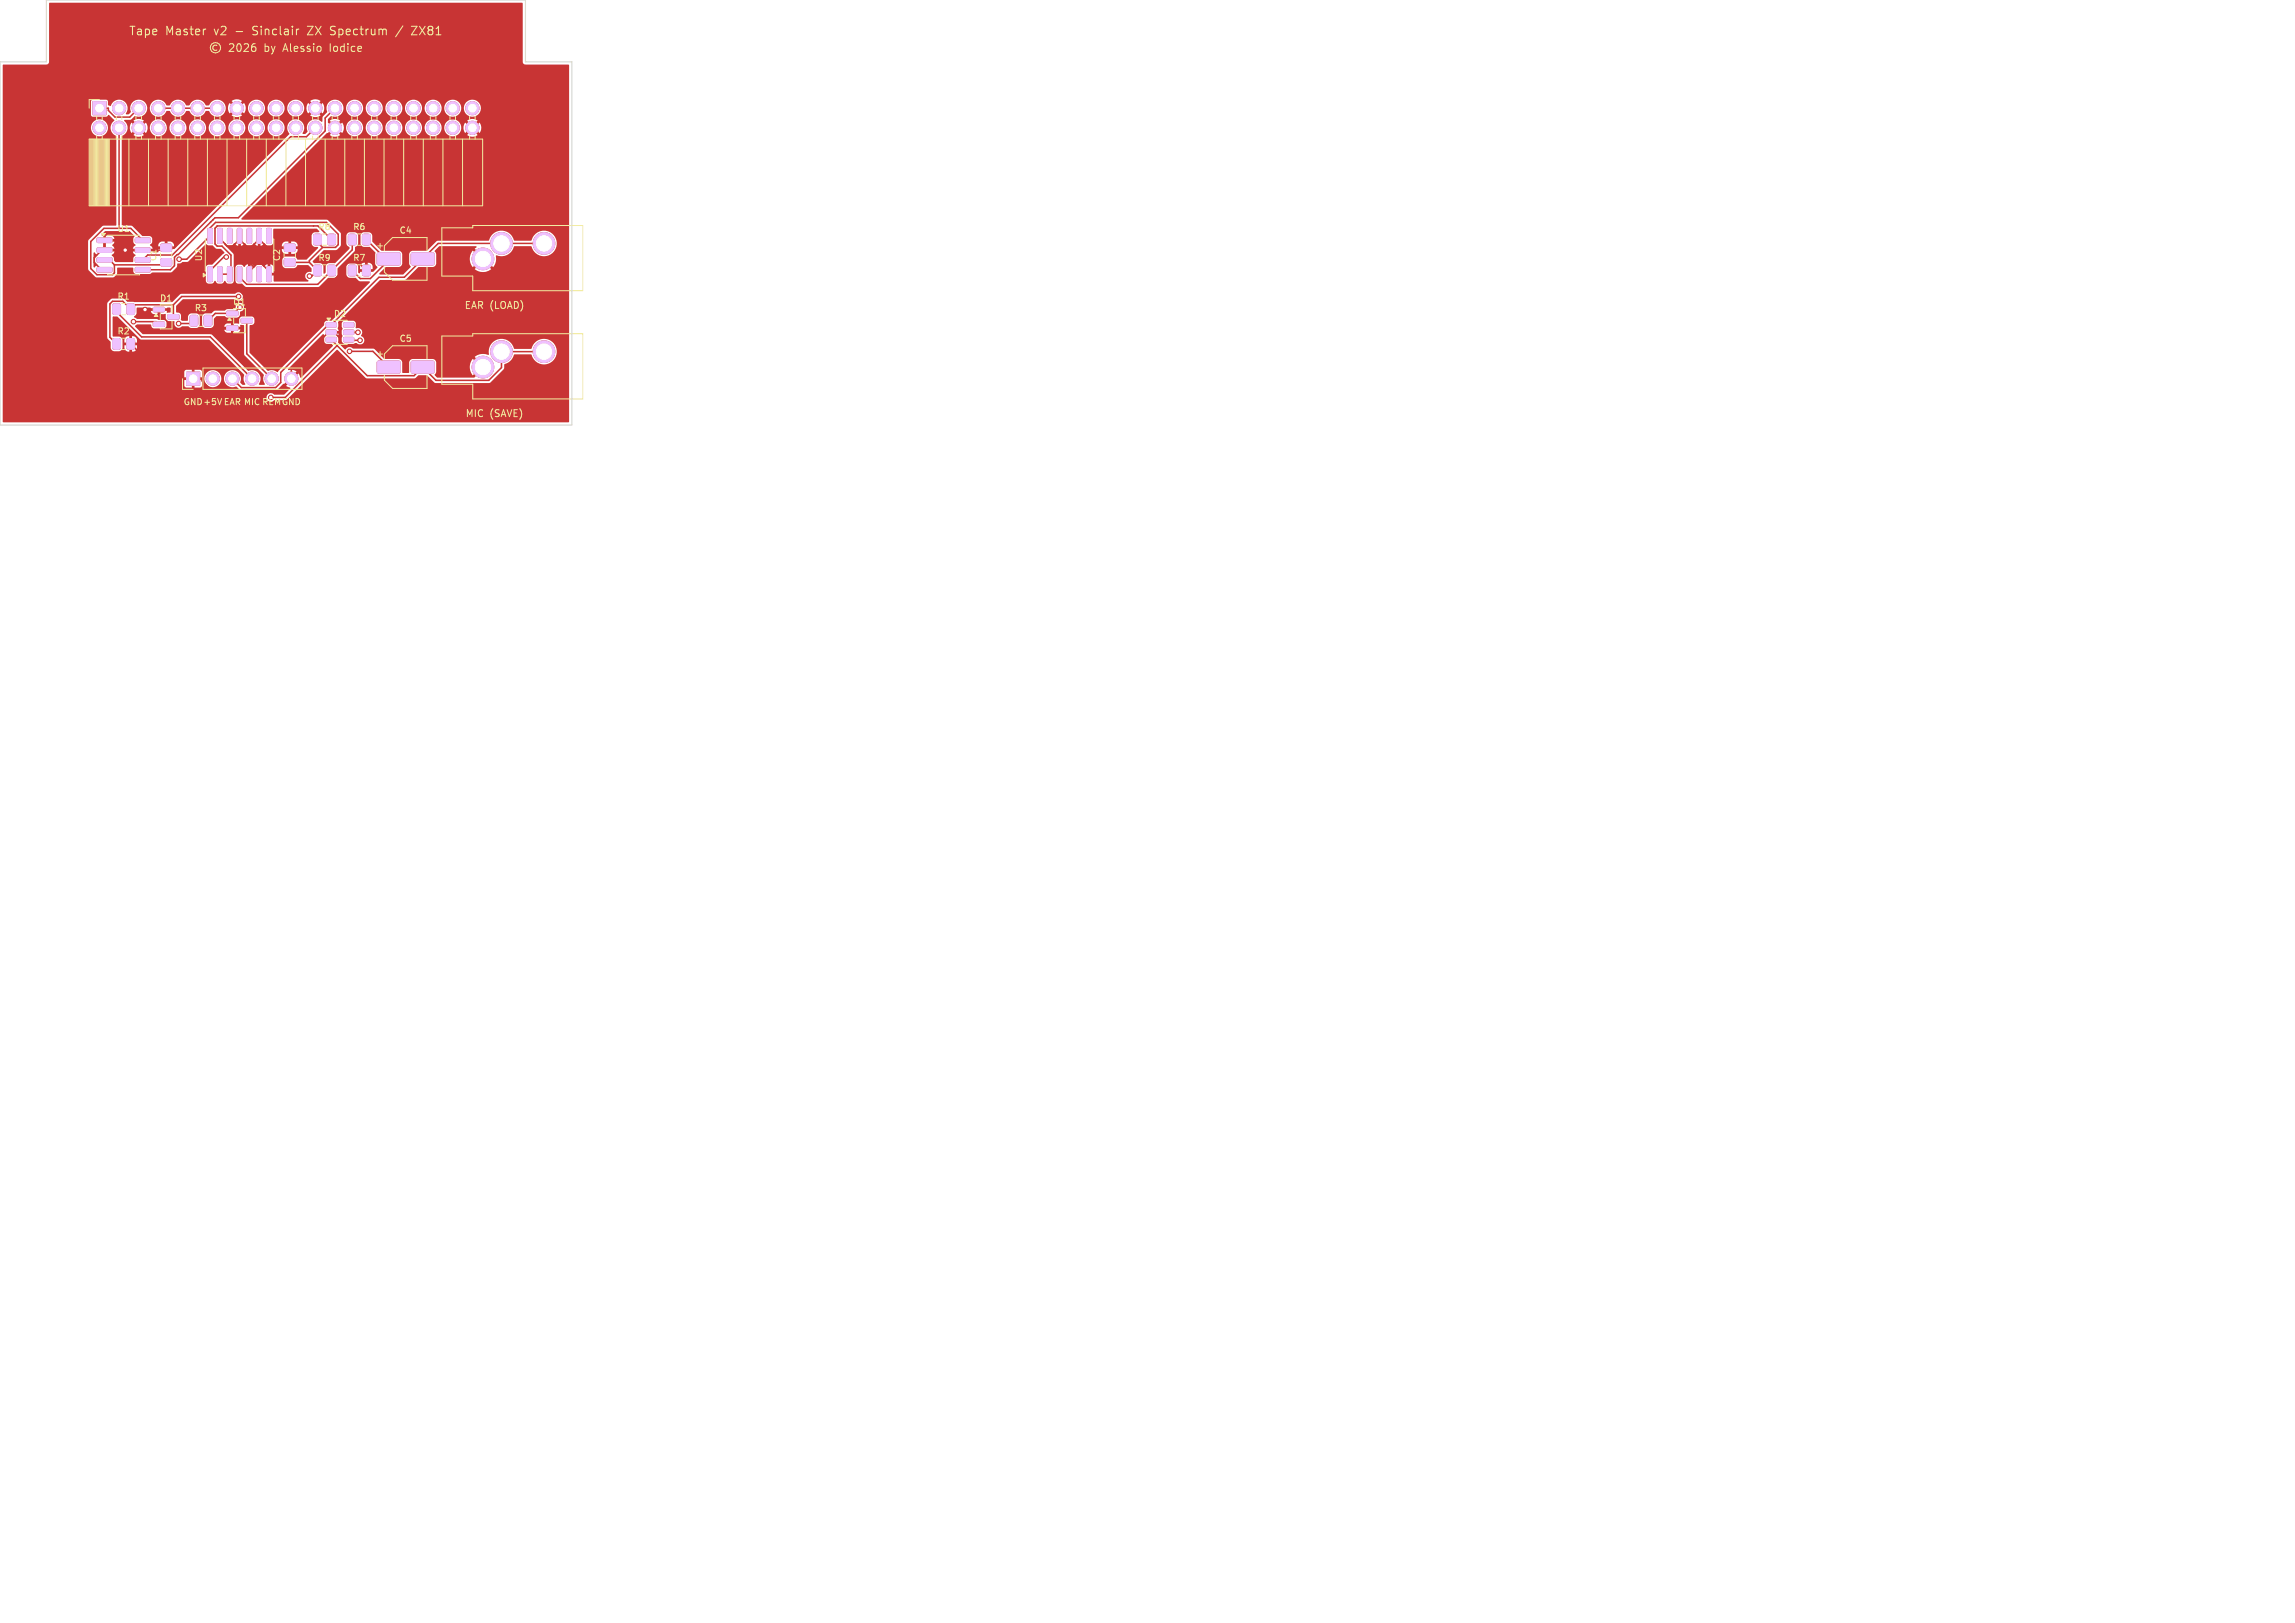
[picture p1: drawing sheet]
<svg xmlns="http://www.w3.org/2000/svg" width="297mm" height="210mm" viewBox="0 0 297 210" stroke-linecap="round" stroke-linejoin="round" font-family="sans-serif">
<defs><g id="words">
<g font-size="1.5" fill="#f2eda1">
<text x="16.6" y="4.8">Tape</text>
<text x="21.4" y="4.8">Master</text>
<text x="27.9" y="4.8">v2</text>
<text x="30.8" y="4.8">-</text>
<text x="33.2" y="4.8">Sinclair</text>
<text x="40.5" y="4.8">ZX</text>
<text x="43.6" y="4.8">Spectrum</text>
<text x="54.5" y="4.8">ZX81</text>
</g>
<g font-size="1.4" fill="#f2eda1">
<text x="34.3" y="6.9">by</text>
<text x="36.9" y="6.9">Alessio</text>
<text x="43.1" y="6.9">Iodice</text>
</g>
<g font-size="1.3" fill="#f2eda1">
<text x="60.1" y="40.1">EAR (LOAD)</text>
<text x="60.2" y="54.1">MIC</text>
<text x="63.4" y="54.1">(SAVE)</text>
</g>
<g font-size="1.1" fill="#f2eda1">
<text x="41.1" y="29.9">R8</text>
<text x="45.6" y="29.9">R6</text>
<text x="15.1" y="30.2">U1</text>
<text x="20.4" y="33.9" transform="rotate(-90 20.4 33.9)">C1</text>
<text x="26.3" y="33.9" transform="rotate(-90 26.3 33.9)">U2</text>
<text x="36.4" y="33.9" transform="rotate(-90 36.4 33.9)">C2</text>
<text x="41.1" y="33.9">R9</text>
<text x="45.6" y="33.9">R7</text>
<text x="51.6" y="30.4">C4</text>
<text x="15.1" y="38.9">R1</text>
<text x="20.6" y="39.2">D1</text>
<text x="25.1" y="40.4">R3</text>
<text x="43.1" y="41.2">D2</text>
<text x="15.1" y="43.4">R2</text>
<text x="51.6" y="44.4">C5</text>
<text x="23.7" y="52.6">GND+5V EAR MIC REMGND</text>
</g>
<text font-size="1.1" fill="#fff" x="30.1" y="39.7">Q1</text>
</g></defs>
<g fill="#c83434" stroke="#c83434" stroke-width=".13">
<path d="M48.9 32.8l.1-.1h2.6l.2 .3v1.1l-.3 .2h-2.5l-.2-.2z"/>
<path d="M53.3 32.8l.1-.1h2.6l.2 .3v1.1l-.3 .2h-2.5l-.2-.2z"/>
<path d="M14.6 39.4l.7-.1 .3 .2v1l-.2 .2h-.6l-.2-.2v-.9z"/>
<path d="M16.5 39.4l.7-.1 .2 .2v1l-.1 .2h-.7l-.2-.2v-.9z"/>
<path d="M20.8 33.5h.2h1.1l.1 .2v.6l-.2 .2-1.1-.1-.1-.2z"/>
<path d="M20.8 31.6h.2h1.1l.1 .2v.6l-.2 .2-1.1-.1-.1-.2z"/>
<path d="M14.6 43.9l.7-.1 .3 .2v1l-.2 .2h-.6l-.2-.2v-.9z"/>
<path d="M16.5 43.9l.7-.1 .2 .2v1l-.1 .2h-.7l-.2-.2v-.9z"/>
<path d="M12.6 30.8h1.8l.1 .1v.4l-.1 .1h-1.8l-.1-.2z"/>
<path d="M12.6 32.1h1.8l.1 .1v.4l-.1 .1h-1.8l-.1-.2z"/>
<path d="M12.6 33.4l1.8-.1 .1 .2v.3l-.1 .1h-1.8l-.1-.1z"/>
<path d="M12.6 34.6h1.8l.1 .2v.3l-.1 .1h-1.8l-.1-.1z"/>
<path d="M17.5 34.6h1.9l.1 .2-.1 .3-.1 .1h-1.7l-.1-.1z"/>
<path d="M17.5 33.4l1.9-.1 .1 .2-.1 .3-.1 .1h-1.7l-.1-.1z"/>
<path d="M17.5 32.1h1.9l.1 .1-.1 .4-.1 .1h-1.7l-.1-.2z"/>
<path d="M17.5 30.8h1.9l.1 .1-.1 .4-.1 .1h-1.7l-.1-.2z"/>
<path d="M40.6 34.4l.7-.1 .3 .2v1l-.2 .2h-.6l-.2-.2v-.9z"/>
<path d="M42.5 34.4l.7-.1 .2 .2v1l-.1 .2h-.7l-.2-.2v-.9z"/>
<path d="M36.8 33.5h.2h1.1l.1 .2v.6l-.2 .2-1.1-.1-.1-.2z"/>
<path d="M36.8 31.6h.2h1.1l.1 .2v.6l-.2 .2-1.1-.1-.1-.2z"/>
<path d="M42.2 41.8h1.2l.1 .1v.4l-.1 .1-1.1-.1-.1-.1z"/>
<path d="M42.2 42.7h1.2l.1 .2v.3l-.1 .1h-1.1l-.1-.1z"/>
<path d="M42.2 43.7h1.2l.1 .1v.4l-.1 .1-1.1-.1-.1-.1z"/>
<path d="M44.5 43.7h1.2l.1 .1v.4l-.1 .1-1.1-.1-.1-.1z"/>
<path d="M44.5 42.7h1.2l.1 .2v.3l-.1 .1h-1.1l-.1-.1z"/>
<path d="M44.5 41.8h1.2l.1 .1v.4l-.1 .1-1.1-.1-.1-.1z"/>
<path d="M24.6 40.9l.8-.1 .2 .2v1l-.2 .2h-.6l-.2-.2v-.9z"/>
<path d="M26.5 40.9l.7-.1 .2 .2v1l-.1 .2h-.7l-.2-.2v-.9z"/>
<path d="M40.6 30.4l.7-.1 .3 .2v1l-.2 .2h-.6l-.2-.2v-.9z"/>
<path d="M42.5 30.4l.7-.1 .2 .2v1l-.1 .2h-.7l-.2-.2v-.9z"/>
<path d="M45.1 30.4l.8-.1 .2 .2v1l-.2 .2h-.6l-.2-.2v-.9z"/>
<path d="M47 30.4l.7-.1 .2 .2v1l-.1 .2h-.7l-.2-.2v-.9z"/>
<path d="M19.9 39.8h1.3l.1 .1v.4l-.2 .1-1.2-.1-.1-.1z"/>
<path d="M19.9 41.7h1.3l.1 .1v.4l-.2 .1-1.2-.1-.1-.1z"/>
<path d="M21.7 40.7h1.4l.1 .2v.3l-.2 .1h-1.2l-.1-.1z"/>
<path d="M24.1 48.2h1.7v1.7h-1.7z"/>
<path d="M45.1 34.4l.8-.1 .2 .2v1l-.2 .2h-.6l-.2-.2v-.9z"/>
<path d="M47 34.4l.7-.1 .2 .2v1l-.1 .2h-.7l-.2-.2v-.9z"/>
<path d="M48.9 46.8l.1-.1h2.6l.2 .3v1.1l-.3 .2h-2.5l-.2-.2z"/>
<path d="M53.3 46.8l.1-.1h2.6l.2 .3v1.1l-.3 .2h-2.5l-.2-.2z"/>
<path d="M26.9 34.5h.4l.2 .1v1.7l-.1 .1-.4 .1-.1-.1z"/>
<path d="M28.2 34.5h.4l.1 .1 .1 1.7-.1 .1-.4 .1-.1-.1z"/>
<path d="M29.5 34.5h.4l.1 .1v1.7l-.1 .1-.3 .1-.2-.1z"/>
<path d="M30.7 34.5h.4l.2 .1v1.7l-.1 .1-.4 .1-.1-.1z"/>
<path d="M32 34.5h.4l.2 .1v1.7l-.1 .1-.4 .1-.1-.1z"/>
<path d="M33.3 34.5h.4l.1 .1v1.7l-.1 .1-.3 .1-.1-.1z"/>
<path d="M34.6 34.5h.4l.1 .1v1.7l-.1 .1-.3 .1-.2-.1z"/>
<path d="M34.6 29.6h.4h.1v1.8l-.1 .1h-.3l-.2-.1z"/>
<path d="M33.3 29.6h.4h.1v1.8l-.1 .1h-.3l-.1-.1z"/>
<path d="M32 29.6h.4h.2v1.8l-.1 .1h-.4l-.1-.1z"/>
<path d="M30.7 29.6h.4h.2v1.8l-.1 .1h-.4l-.1-.1z"/>
<path d="M29.5 29.6h.4h.1v1.8l-.1 .1h-.3l-.2-.1z"/>
<path d="M28.2 29.6h.4h.1l.1 1.8-.1 .1h-.4l-.1-.1z"/>
<path d="M26.9 29.6h.4h.2v1.8l-.1 .1h-.4l-.1-.1z"/>
<path d="M29.4 40.3h1.3l.1 .1v.4l-.2 .1-1.2-.1-.1-.1z"/>
<path d="M29.4 42.2h1.3l.1 .1v.4l-.2 .1-1.2-.1-.1-.1z"/>
<path d="M31.2 41.2h1.4l.1 .2v.3l-.2 .1h-1.2l-.1-.1z"/>
<path d="M12 13.2h1.7v1.7h-1.7z"/>
<circle cx="70.4" cy="45.5" r="1.4"/>
<circle cx="62.5" cy="47.5" r="1.4"/>
<circle cx="64.9" cy="45.5" r="1.4"/>
<circle cx="70.4" cy="31.5" r="1.4"/>
<circle cx="62.5" cy="33.5" r="1.4"/>
<circle cx="64.9" cy="31.5" r="1.4"/>
<circle cx="27.5" cy="49" r=".85"/>
<circle cx="30.1" cy="49" r=".85"/>
<circle cx="32.6" cy="49" r=".85"/>
<circle cx="35.2" cy="49" r=".85"/>
<circle cx="37.7" cy="49" r=".85"/>
<circle cx="12.9" cy="16.5" r=".85"/>
<circle cx="15.4" cy="14" r=".85"/>
<circle cx="15.4" cy="16.5" r=".85"/>
<circle cx="17.9" cy="14" r=".85"/>
<circle cx="17.9" cy="16.5" r=".85"/>
<circle cx="20.5" cy="14" r=".85"/>
<circle cx="20.5" cy="16.5" r=".85"/>
<circle cx="23" cy="14" r=".85"/>
<circle cx="23" cy="16.5" r=".85"/>
<circle cx="25.6" cy="14" r=".85"/>
<circle cx="25.6" cy="16.5" r=".85"/>
<circle cx="28.1" cy="14" r=".85"/>
<circle cx="28.1" cy="16.5" r=".85"/>
<circle cx="30.6" cy="14" r=".85"/>
<circle cx="30.6" cy="16.5" r=".85"/>
<circle cx="33.2" cy="14" r=".85"/>
<circle cx="33.2" cy="16.5" r=".85"/>
<circle cx="35.7" cy="14" r=".85"/>
<circle cx="35.7" cy="16.5" r=".85"/>
<circle cx="38.3" cy="14" r=".85"/>
<circle cx="38.3" cy="16.5" r=".85"/>
<circle cx="40.8" cy="14" r=".85"/>
<circle cx="40.8" cy="16.5" r=".85"/>
<circle cx="43.3" cy="14" r=".85"/>
<circle cx="43.3" cy="16.5" r=".85"/>
<circle cx="45.9" cy="14" r=".85"/>
<circle cx="45.9" cy="16.5" r=".85"/>
<circle cx="48.4" cy="14" r=".85"/>
<circle cx="48.4" cy="16.5" r=".85"/>
<circle cx="51" cy="14" r=".85"/>
<circle cx="51" cy="16.5" r=".85"/>
<circle cx="53.5" cy="14" r=".85"/>
<circle cx="53.5" cy="16.5" r=".85"/>
<circle cx="56" cy="14" r=".85"/>
<circle cx="56" cy="16.5" r=".85"/>
<circle cx="58.6" cy="14" r=".85"/>
<circle cx="58.6" cy="16.5" r=".85"/>
<circle cx="61.1" cy="14" r=".85"/>
<circle cx="61.1" cy="16.5" r=".85"/>
<circle cx="17.3" cy="41.6" r=".3"/>
<circle cx="23.2" cy="33.5" r=".3"/>
<circle cx="40" cy="35.7" r=".3"/>
<circle cx="23.1" cy="41.9" r=".3"/>
<circle cx="46.3" cy="43" r=".3"/>
<circle cx="45.2" cy="45.5" r=".3"/>
<circle cx="35" cy="51.4" r=".3"/>
<circle cx="46.6" cy="44" r=".3"/>
<circle cx="29.3" cy="33.3" r=".3"/>
<circle cx="30.9" cy="38.4" r=".3"/>
<circle cx="16.2" cy="32.4" r=".3"/>
<circle cx="18.8" cy="40.1" r=".3"/>
</g>
<g fill="none" stroke="#c83434" stroke-width=".2">
<path d="M12.9 14h1.1v.3l.9 .9h1.9l1.1-1.2M15.4 16.5v13M20.5 14h7.6M40.8 16.5l-1.1 1.2h-2.1l-15.3 15.3h-3.2l-.6 .6M40.8 14l-1.2 1.2h-7.8l-1.2-1.2-1.2 1.3h-10.2l-1.3 1.2M43.4 14l-1.3 1.3v1.6l-11.3 11.3h-3l-4.7 4.7h-.2l-.3 .4v1.1l-.5 .5h-3.6M43.4 16.5l1.1-1.2h15.4l1.2 1.2M13.5 33.6h.7l.6 .7M13.5 31.1v1.3M18.5 31.1l-1.6-1.6h-3.5l-1.6 1.7v3.6l.7 .8h2.1l.2-.3v-1M21.5 34l-.3 .3h-6.4M21.5 32.1l-.3 .3h-8l-1 .9v.7l.9 .9h.4"/>
<path d="M22.4 39.4h-4.9l-.6 .6-1-1h-1.3l-.4 .3v4.3l.9 .9M22.4 39.4v1.6M27.2 28.8h.1M27.6 28.4h.1M28 29.3l-.2 .2v2.1l.3 .2h.6l1.2 1.2v2.3l-.2 .2h-1.2M28 29.3l.1-.1h13l1.8 1.8M28 29.3h.1M28.5 30.5v.4l.9 .9h.7M29.3 33.3l.1-.1h-.4l-1.8 1.8v.5M30.1 31.8l1.4 1.5M30.9 38.4h-7.4l-1.1 1M31 30.5v.5"/>
<path d="M31 31l-.9 .8M31.1 39.7l-.8 .9h-2.4l-1 .9M31.5 33.3l1.3 1.3M31.5 33.3l-1.1 1.1v2.6l1.3 1.3M31.7 38.3v2.1l-1.6 1.6v.5h-.1h-7.4l-2-2v-.4h-1.8M32.3 35.5v-.4l.9-.9h.7l.9 .9v.4M33.5 31l-.9 .9h-.7l-.9-.9M33.5 31l1.1 1.1h2.9M33.5 30.5v.5M37.5 34h2.5M40 34l1.1 1-.7 .7h-.4M40.6 29.2h.1"/>
<path d="M41.1 31v.4l.6 .6M41.7 32h1.7l.4-.3v-1.4l-1.6-1.5h-14.3l-.7 .7v1l-3 3h-1M41.7 32l-1.7 1.7v.3M45.6 31v1.3l-4.5 4.5h-9.2l-.9-.9v-.4M47.4 31l2.5 2.5h.4v.2l-2.4 2.3h-1.3l-1-1M47.4 35l-1-1h-1.3l-.9 .8v.4l-3 3.1h-9.5M70.4 31.5h-13.7l-4.4 4.4h-3.3l-6.1 6.2h-.4l-6.2 6.1v1.3l-.6 .7h-4.5l-1.1-1.2M15.1 40v.4l3.2 3.2h8.9l5.4 5.4M16.9 44.5l4.5 4.5h4.8v.3l1.2 1.3h8.7l1.6-1.6v-1.2l4.8-4.8h.7l.8 .7v.4l.5 .6h15.2l2.8 2.8M17.3 41.6h2.9l.4 .4M25.1 41.5l-.4 .4h-1.6M31.9 41.5v4.3l3.3 3.2"/>
<path d="M42.9 44l.7 .7M43.6 44.7l3.9 3.9h6.1l1.1-1.1 1.7 1.7h6.9l1.6-1.6v-2.1h5.5M43.6 44.7l-6.7 6.7h-1.9M45.1 43h1.2M45.1 44h.1h1.4M45.2 45.5h3.1l2 2"/>
</g>
<g fill="#c83434">
<path d="M41.8 43.3a.31 .31 0 0 1 .1 .5l.1 .4 .1 .2 .8 .1 .2 .1v.2l-4.1 4h-.2l-.2-.5-.4 .5-.3-.3 .5-.4a1.55 1.55 0 0 0-1.1-.2v-.2z"/>
<path d="M17.7 39.8l3.9 .1 .4-.1 .1 .1v.5h-.1l-.3 .1-.1-.3h-.9v.5l.7-.1 .1 .8-.1 .1-.9-.1-.2-.1h-2.6l-.4-.3 .3-.3 .1-.5h1.8l.2 .3 .2 .2h.5v-.5h-2.7z"/>
<path d="M29.1 31.5l.4 .2 .4 .1 .5-.3 .2 .3h.2v-1.2l.3-.1 .1 .1v1.2h.2l.3-.3 .4 .3 .4-.1 .4-.2 .3 .3h.2v-1.2l.2-.1 .1 .1v1.2h2.8v.1h.8v-.6h.4v.6h.8a.62 .62 0 0 0-.8-.6h-.9l-.3 .2v.3h-2.6l.3-.3 .4 .3 .5-.1 .2-.1 .1-1.9 .1-.1h5.5l.3 .4-.6 .1-.3 .2-.1 1.2a.56 .56 0 0 0 .8 .5v.1l-1.4 1.5h-1.2l-.4-.4h-1.1l-.3 .1-.2 .3v.7l.3 .3 1.3 .1 .4-.4h1.4l.4 .4v.5a.59 .59 0 0 0-.7 .3 .59 .59 0 0 0 .2 .7l.1 .1-.1 .1h-4.3l-.1-.7h-.5l-.3-.3v-1.2h.4v1.1h.4v-.7l-.1-.3-.3-.1h-.6l-.3 .3-.3-.2h-.5l-.4 .2-.3-.3h-.2v1.2l-.3 .1v-1.3h-.2l-.3 .3-.3-.2-.5-.1-.2 .1-.2 .3h-.1l-.1-1.7-.6-.7h6.9a.62 .62 0 0 0 .8 .7v-.7h.4v.7a.62 .62 0 0 0 .8-.7h-8.9l-.6-.5z"/>
<path d="M12.1 32.7h.1l.4 .3-.3 .5v.4l.3 .4-.4 .3-.1-.1z"/>
<path d="M6.4 .4h61.2v7.6l.1 .2 .3 .2h5.6v46.2h-73.2v-6.5h23.4v.7h.7v.4h-.6v.7l.2 .3h.7v-.7h.4v.7l.8-.1 .1-.2v-.7h-.6v-.3h.9v.2a1.1 1.1 0 0 0 1.7 .8 1.1 1.1 0 0 0 0-1.8 1.1 1.1 0 0 0-1.7 .8h-.9v-.1h.6v-.7l-.2-.2h-.7v.6h-.4v-.6h-.7l-.3 .2h-23.4v-8.8h13.5v4.4l.4 .6 .1 .9 .3 .2h.8l.3-.2 .1-.5h.2a.61 .61 0 0 0 .6 .8v-.8h.4v.8l.5-.2 .1-.2v-.4h-1.8v-.7h.2v.3h.6v-.8h.4v.8h.6a.61 .61 0 0 0-.6-.8l-.7 .1-.2 .2-.1 .2h-.2a.49 .49 0 0 0-.5-.5l-.7 .1-.1-.1v-2.5v-.1l.6 .1 2.9 2.9h.2h8.7l4.6 4.6v.1a1.44 1.44 0 0 0 .1 1.2h-.3l-.3-.3a1.12 1.12 0 0 0-.9-1.6 1.12 1.12 0 0 0-1.1 1.5 1.23 1.23 0 0 0 1.5 .6l.6 .5h4.5l1.5-1.3 .3 .3-.5 .4 .5 .3 .1 .1-.8 .7-1.3 .1a.57 .57 0 0 0-.8-.1 .57 .57 0 0 0 0 .8 .57 .57 0 0 0 .8 0l1.6-.1 6.5-6.4 3.7 3.6 .2 .1h6.1l.6-.4h1l1.2 1h6.9l.2-.1 1.7-1.7 .1-.6a2.26 2.26 0 0 0 1.3-1.3h2.2a1.67 1.67 0 0 0 2.5 1 1.67 1.67 0 0 0 0-2.8 1.67 1.67 0 0 0-2.5 1h-2.2h-.1a1.66 1.66 0 0 0-2-1.2 1.66 1.66 0 0 0-1.2 2h-.1a1.69 1.69 0 0 0-1.8 .3l.5 .5-.2 .2-.5-.5-.1 .2a1.7 1.7 0 0 0 .1 2l.5-.5 .2 .2-.5 .6-4.9-.1-.3-.3 .2-.3v-1.4l-.1-.2-.3-.2-2.8 .1-.2 .3-.1 1.4-.8 .1-.1-.1v-1.4l-.2-.3-2.1-.1-1.4-1.3h-2.7a.63 .63 0 0 0-.9 .1l-.9-.8v-.7a.37 .37 0 0 1 0-.5h-.9v-.3l.1-.1h.8l-.1-.3 .1-.6h.4v.3a.43 .43 0 0 1 0 .6v.5a.35 .35 0 0 1 0 .5v.4l.3 .3h1.2l.5-.1a.58 .58 0 0 0 .9-.1 .58 .58 0 0 0-.4-.9 .59 .59 0 0 0 .1-.7 .59 .59 0 0 0-.7-.2l-.1-.7-.2-.3h-1.3l-.2 .2-.1 .2h-.4l-.1-.2 5.5-5.4 3.2-.1 1.8-1.6h1.8a.49 .49 0 0 0 .5-.5l-.1-1.3-.2-.3 .7-.6h4.7l.1 .1-.3 .2 .5 .5-.2 .2-.5-.5-.1 .2a1.7 1.7 0 0 0 .1 2l.5-.5 .2 .2-.5 .5 .2 .1a1.7 1.7 0 0 0 2-.1l-.5-.5 .2-.2 .5 .5 .1-.2a2.35 2.35 0 0 0 .3-1.4 1.75 1.75 0 0 0 2.3-1.1h2.2h.1a1.66 1.66 0 0 0 2.6 .9 1.66 1.66 0 0 0-.1-2.8 1.66 1.66 0 0 0-2.5 1.1h-2.2h-.1a1.67 1.67 0 0 0-1.6-1.3 1.67 1.67 0 0 0-1.6 1.3h-6.6l-1.5 1.3h-1.8a.49 .49 0 0 0-.5 .5l.1 1.3 .2 .3-1 1h-3h-.1l.8-.9h1.7a.49 .49 0 0 0 .5-.5v-1.2l-.2-.3-.3-.2h-2.3l-1.1-1.1v-.9l-.2-.2-.2-.1h-.8l-.2 .1-.1 .2v1.3l.3 .2h.8l.8 .7v1.6l.3 .4-.6 .6h-1.7l-.1 .2-.1-.2v-.7h.2v.3h.6v-.8h.4v.8h.6a.61 .61 0 0 0-.6-.8l-.7 .1-.2 .2-.1 .2h-.2a.49 .49 0 0 0-.5-.5l-.7 .1-.3 .2-.1 1.2a.5 .5 0 0 0 .5 .5l.7-.1 .5 .5h1.3l.1 .1-5 5-.8 .1-.1 .2-.1 .3-6 6.1a1.43 1.43 0 0 0-1.3-.2l-2.3-2.4v-3.5h.1a.46 .46 0 0 0 .5-.4v-.5l-.2-.2h-1.7l.1-.7a.57 .57 0 0 0 .5-.6 .57 .57 0 0 0-.6-.5 .57 .57 0 0 0-.5 .6l-.2 .2h-1l-.2 .2h-1.3l-.5 .4h-.9l-.2 .3v1.2l.1 .2 .3 .2 .7-.1 .3-.2 2.3 .1v-.4h-.6l-.3 .3h-1.4l.1-.1v-.9l.3-.3h1.1l.3 .2h1.3a.14 .14 0 0 1 .2-.1 .14 .14 0 0 1 .1 .2v.6l-.8 .1v.4h.9v-.2l.1-.1 .4 .1v3.8l2.5 2.6v.1a1.44 1.44 0 0 0 .2 1.2h-.7l-.1-.1a1.15 1.15 0 0 0-.1-1.4 1.15 1.15 0 0 0-1.3-.3l-4.7-4.7-8.9-.1-.6-.6h11.1l.2 .3 .2 .2h.5v-.5h.3v.5l.5-.1 .3-.1 .1-.3h-13.2l-.4-.4 .2-.2h1.8l.1 .3 .2 .2h1.4l.2-.1 .1-.2v-.7l1.1 .1a.62 .62 0 0 0 .1 .7 .62 .62 0 0 0 .7 0l.2-.1h.7l.4 .2 .7 .1a.49 .49 0 0 0 .5-.5l-.1-1.2-.3-.2h-.7a.72 .72 0 0 0-.5 .9h-.8l-.1-.1v-.8l-.6-.2v-.8l.9-.9h6.8a.56 .56 0 0 0 .8 0 .56 .56 0 0 0-.1-.8 .56 .56 0 0 0-.8 .1h-6.9l-1.2 1.1h-5.8l-.6-.5h-1.4l-.6 .5v.2h-13.5v-8.1h11v3.6l.9 1 .2 .1h2.2l.4-.5 .1-.7 .1-.1h1.9l.1 .6 .1 .2 .2 .1h1.7l.4-.2 2.5-.1 .7-.6v-.5h.5l.2-.2 .8-.1 2.3-2.2 .2 .1h.6l.5 .5h.6l.4 .5-1.5 1.5-.6 .1-.2 .1-.1 1.9 .1 .2 .2 .2h.6l.3-.4 .4 .4h.5l.4-.4 .4 .4h.4l.2-.1 .2-.3 .3 .3 .7 .1 .6 .4h9.3l1.2-1.1h.8a.49 .49 0 0 0 .5-.5v-.8l2.2-2.2 .1-.5 .2-.2 .1-.2 .1-1.1a.49 .49 0 0 0-.5-.5l-.7 .1-.2 .1-.2 .2v1.2l.2 .2 .2 .2v.2l-1.8 1.8-.9 .1-.2 .1-.1 .2-.1 .8-.1 .2-.1-.1-.1-.9-.1-.2-.2-.1h-.8l-.2-.3 1.4-1.4 1.7-.1 .5-.6v-1.5l-1.7-1.7-.1-.1h-11h-.1l11.1-11.2h.1l.5-.5 .2 .3-.4 .5a1.14 1.14 0 0 0 1.3 0l-.4-.5 .2-.3 .5 .5 .2-.4v-.3h.3v.1a1.1 1.1 0 0 0 1.2 1 1.1 1.1 0 0 0 1-1.1h.3v.1a1.1 1.1 0 0 0 1.2 1 1.1 1.1 0 0 0 1-1.1h.4v.1a1.1 1.1 0 0 0 1.2 1 1.1 1.1 0 0 0 1-1.1h.3v.1a1.1 1.1 0 0 0 1.2 1 1.1 1.1 0 0 0 1-1.1h.3v.1a1.1 1.1 0 0 0 1.2 1 1.1 1.1 0 0 0 1.1-1.1h.3v.1a1.1 1.1 0 0 0 1.2 1 1.1 1.1 0 0 0 1-1.2h.3v.4l.2 .4 .5-.5 .2 .3-.4 .5a1.14 1.14 0 0 0 1.3 0l-.5-.5 .3-.3 .5 .5v-.1a1.14 1.14 0 0 0 0-1.2l-.5 .4-.3-.2 .5-.5h-.1a1.14 1.14 0 0 0-1.2 0l.4 .5-.2 .2-.5-.4-.2 .5h-.3a1.1 1.1 0 0 0-1.1-1 1.1 1.1 0 0 0-1.1 1.1h-.3l-.1-.2a1.1 1.1 0 0 0-1.1-.9 1.1 1.1 0 0 0-1.1 1.1h-.3v-.2a1.1 1.1 0 0 0-1.2-.9 1.1 1.1 0 0 0-1 1.1h-.3l-.1-.2a1.1 1.1 0 0 0-1.1-.9 1.1 1.1 0 0 0-1 1.1h-.4v-.2a1.1 1.1 0 0 0-1.2-.9 1.1 1.1 0 0 0-1 1.1h-.3v-.2a1.1 1.1 0 0 0-1.2-.9 1.1 1.1 0 0 0-1 1.1h-.3l-.2-.6-.5 .4-.2-.2 .4-.5a1.14 1.14 0 0 0-1.3 0l.4 .5-.2 .2-.5-.5v-.4l.4-.4a1.18 1.18 0 0 0 1.7-1.1h.3v.2a1.1 1.1 0 0 0 1.2 1 1.1 1.1 0 0 0 1-1.2h.3v.2a1.1 1.1 0 0 0 1.2 1 1.1 1.1 0 0 0 1-1.2h.4v.2a1.1 1.1 0 0 0 1.2 1 1.1 1.1 0 0 0 1-1.2h.3v.2a1.1 1.1 0 0 0 1.2 1 1.1 1.1 0 0 0 1-1.2h.3v.2a1.1 1.1 0 0 0 1.2 1 1.1 1.1 0 0 0 1.1-1.2h.3v.2a1.1 1.1 0 0 0 1.2 1 1.1 1.1 0 0 0 1-1.2h.3v.2a1.1 1.1 0 0 0 1.7 .8 1.1 1.1 0 0 0 0-1.8 1.1 1.1 0 0 0-1.7 .8h-.3v-.2a1.1 1.1 0 0 0-1.2-.8 1.1 1.1 0 0 0-1 1h-.3l-.1-.2a1.1 1.1 0 0 0-1.1-.8 1.1 1.1 0 0 0-1.1 1h-.3v-.2a1.1 1.1 0 0 0-1.2-.8 1.1 1.1 0 0 0-1 1h-.3l-.1-.2a1.1 1.1 0 0 0-1.1-.8 1.1 1.1 0 0 0-1 1h-.4v-.2a1.1 1.1 0 0 0-1.2-.8 1.1 1.1 0 0 0-1 1h-.3v-.2a1.1 1.1 0 0 0-1.2-.8 1.1 1.1 0 0 0-1 1h-.3l-.1-.2a1.13 1.13 0 0 0-1.5-.7 1.13 1.13 0 0 0-.6 1.5l-.5 .6-.1 .6-.1 .1a1.15 1.15 0 0 0-1.5-.1 1.15 1.15 0 0 0-.3 1.4l-.3 .2h-.4a1.12 1.12 0 0 0 0-1.6 1.12 1.12 0 0 0-1.6 0 1.12 1.12 0 0 0-.1 1.6v.1l-14.8 14.8h-2.1v.4h-.1h-.6l-.1-.1h-2.5v.2l.3 .3-.2 .4-.1 .5h-2.2l-.2-.2a.52 .52 0 0 0-.3-.6l.3-.6h-1.2l-.1-.1-.1-.1-.1-1h.4v.9h1.1l-.3-.4 .3-.5h-1.5v-.8h.4v.4h1.1l-.1-.3-.3-.1h-1.2v-.2l.4-.4h3.2l.6 .7-.1 .2-.1 .5 .3 .4-.3 .3v.2h2.5l-.1-.3-.2-.1h1.1v.1h.8v-.6h.4v.6h.8v-.4l-.3-.2a2.78 2.78 0 0 0-1.6 .1l-.1 .4h-1.1l.3-.5v-.5l-.2-.2-1.1-.1-1.3-1.3-1.3-.1v-11.4v-.1a1.1 1.1 0 0 0 .7-1.2h.3v.4l.2 .4 .5-.5 .2 .3-.4 .5a1.14 1.14 0 0 0 1.3 0l-.4-.5 .2-.3 .5 .5 .2-.4v-.3h.3v.1a1.1 1.1 0 0 0 1.2 1 1.1 1.1 0 0 0 1-1.1h.3v.1a1.1 1.1 0 0 0 1.2 1 1.1 1.1 0 0 0 1-1.1h.4v.1a1.1 1.1 0 0 0 1.2 1 1.1 1.1 0 0 0 1-1.1h.3v.1a1.1 1.1 0 0 0 1.2 1 1.1 1.1 0 0 0 1-1.1h.3v.1a1.1 1.1 0 0 0 1.2 1 1.1 1.1 0 0 0 1.1-1.1h.3v.1a1.1 1.1 0 0 0 1.2 1 1.1 1.1 0 0 0 1-1.1h.3v.1a1.1 1.1 0 0 0 1.7 .9 1.1 1.1 0 0 0 0-1.9 1.1 1.1 0 0 0-1.7 .9h-.3v-.2a1.1 1.1 0 0 0-1.2-.9 1.1 1.1 0 0 0-1 1.1h-.3l-.1-.2a1.1 1.1 0 0 0-1.1-.9 1.1 1.1 0 0 0-1.1 1.1h-.3v-.2a1.1 1.1 0 0 0-1.2-.9 1.1 1.1 0 0 0-1 1.1h-.3l-.1-.2a1.1 1.1 0 0 0-1.1-.9 1.1 1.1 0 0 0-1 1.1h-.4v-.2a1.1 1.1 0 0 0-1.2-.9 1.1 1.1 0 0 0-1 1.1h-.3v-.2a1.1 1.1 0 0 0-1.2-.9 1.1 1.1 0 0 0-1 1.1h-.3l-.2-.6-.5 .4-.2-.2 .4-.5a1.14 1.14 0 0 0-1.3 0l.4 .5-.2 .2-.5-.4-.2 .5h-.3l-.1-.4-.3-.4 .1-.1h.7l.6-.5a1.12 1.12 0 0 0 1.6-1.1h.3v.2a1.15 1.15 0 0 0 1 1 1.15 1.15 0 0 0 1.2-.7h.4a1.17 1.17 0 0 0 1.1 .7 1.17 1.17 0 0 0 1-.7h.4a1.17 1.17 0 0 0 1.1 .7 1.17 1.17 0 0 0 1.1-.7h.4a1.11 1.11 0 0 0 1.2 .7 1.11 1.11 0 0 0 .9-1.2h.3v.4l.2 .4 .5-.5 .2 .3-.4 .4v.1a1.14 1.14 0 0 0 1.3-.1l-.4-.4 .2-.3 .5 .5 .2-.4v-.4h.3v.2a1.1 1.1 0 0 0 1.2 1 1.1 1.1 0 0 0 1-1.2h.3v.2a1.1 1.1 0 0 0 1.2 1 1.1 1.1 0 0 0 1-1.2h.4v.2a1.1 1.1 0 0 0 1.2 1 1.1 1.1 0 0 0 1-1.2h.3v.4l.2 .4 .5-.5 .2 .3-.5 .4 .1 .1a1.14 1.14 0 0 0 1.3-.1l-.5-.4 .3-.3 .4 .5 .1-.1a1.14 1.14 0 0 0-.1-1.3l-.4 .5-.3-.3 .5-.4-.1-.1a1.14 1.14 0 0 0-1.3 .1l.5 .4-.2 .3-.5-.5-.2 .6h-.3a1.1 1.1 0 0 0-1.1-1 1.1 1.1 0 0 0-1.1 1h-.4v-.2a1.1 1.1 0 0 0-1.2-.8 1.1 1.1 0 0 0-1 1h-.3v-.2a1.1 1.1 0 0 0-1.2-.8 1.1 1.1 0 0 0-1 1h-.3l-.2-.6-.5 .5-.2-.3 .4-.4v-.1a1.14 1.14 0 0 0-1.3 .1l.4 .4-.2 .3-.5-.5-.2 .6h-.3a1.15 1.15 0 0 0-1-1 1.15 1.15 0 0 0-1.2 .7h-.4a1.17 1.17 0 0 0-1.1-.7 1.17 1.17 0 0 0-1 .7h-.4a1.17 1.17 0 0 0-1.1-.7 1.17 1.17 0 0 0-1.1 .7h-.4a1.11 1.11 0 0 0-1.1-.7 1.11 1.11 0 0 0-1 1h-.3l-.1-.2a1.13 1.13 0 0 0-1.5-.7 1.13 1.13 0 0 0-.6 1.5l-.3 .3-.3-.1a1.13 1.13 0 0 0-.4-1.7 1.13 1.13 0 0 0-1.6 .7l-.3-.1v-.5l-.2-.2h-1.9l-.1 .2v1.8l.2 .2h1.7l.4-.2 .7 .6v.1a1.17 1.17 0 0 0 .3 2.1l-.1 11.5h-1.7l-1.8 1.8-.1 .2h-11v-14.7h11.4a1.1 1.1 0 0 0 1.5 1.1 1.1 1.1 0 0 0 .3-1.9 1.1 1.1 0 0 0-1.8 .6v.2h-11.4v-8.1h5.6l.3-.2 .1-.2z"/>
</g>
<path d="M32.7 4.4l.2 .1M32.8 3.5v.3M39.8 3.4h.7l-.7 1.1h.7M42.9 3.9l.3 .1M42.9 4.5h.3M43.2 3.4l-.3 .1M52.1 3.3l-.9 1.5M53.2 3.4h.8l-.8 1.1h.8" fill="none" stroke="#f2eda1" stroke-width=".14"/>
<g fill="none" stroke="#f2eda1" stroke-width=".13">
<path d="M11.5 18h51v8.6h-51zM11.7 18v8.6M11.8 18v8.6M11.9 18v8.6M12 18v8.6M12.1 18v8.6M12.3 18v8.6M12.4 18v8.6M12.5 18v8.6M12.5 15.1v.4M12.5 17.6v.4M12.6 18v8.6"/>
<path d="M12.7 18v8.6M12.8 18v8.6M12.9 12.9h-1.4v1.1M13 18v8.6M13.1 18v8.6M13.2 18v8.6M13.2 15.1v.4M13.2 17.6v.4M13.3 18v8.6M13.4 18v8.6M13.5 18v8.6M13.7 18v8.6"/>
<path d="M13.8 18v8.6M13.9 18v8.6M14 18v8.6M14.1 18v8.6M15 15.1v.4M15 17.6v.4M15.8 15.1v.4M15.8 17.6v.4M16.7 18v8.6M17.6 15.1v.4M17.6 17.6v.4M18.3 15.1v.4"/>
<path d="M18.3 17.6v.4M19.2 18v8.6M20.1 15.1v.4M20.1 17.6v.4M20.8 15.1v.4M20.8 17.6v.4M21.8 18v8.6M22.7 15.1v.4M22.7 17.6v.4M23.4 15.1v.4M23.4 17.6v.4M24.3 18v8.6"/>
<path d="M25.2 15.1v.4M25.2 17.6v.4M25.9 15.1v.4M25.9 17.6v.4M26.8 18v8.6M27.8 15.1v.4M27.8 17.6v.4M28.1 5.9a.34 .34 0 0 0-.6 .3 .34 .34 0 0 0 .6 .3M28.5 15.1v.4M28.5 17.6v.4M29.4 18v8.6M29.7 5.8l.4-.1 .1 .1 .1 .1-.7 .8h.7"/>
<path d="M30.3 15.1v.4M30.3 17.6v.4M30.8 5.7h.1a.53 .53 0 0 1 .3 .5 .53 .53 0 0 1-.3 .5 .66 .66 0 0 1-.1-1zM31 15.1v.4M31 17.6v.4M31.6 5.8l.4-.1 .1 .1 .1 .1-.7 .8h.7M31.9 18v8.6M32.8 15.1v.4M32.8 17.6v.4M33 5.7a.4 .4 0 0 0-.5 .4v.4l.1 .1 .3 .1 .2-.1v-.4l-.1-.1-.3-.1-.2 .2M33.5 15.1v.4M33.5 17.6v.4"/>
<path d="M34.5 18v8.6M35.4 15.1v.4M35.4 17.6v.4M36.1 15.1v.4M36.1 17.6v.4M37 18v8.6M37.9 15.1v.4M37.9 17.6v.4M38.6 15.1v.4M38.6 17.6v.4M39.5 18v8.6M40.5 15.1v.4"/>
<path d="M40.5 17.6v.4M41.2 15.1v.4M41.2 17.6v.4M42.1 18v8.6M42.7 5.7v1M43 15.1v.4M43 17.6v.4M43.7 15.1v.4M43.7 17.6v.4M44.6 18v8.6M45.5 15.1v.4M45.5 17.6v.4"/>
<path d="M46.3 15.1v.4M46.3 17.6v.4M47.2 18v8.6M48.1 15.1v.4M48.1 17.6v.4M48.8 15.1v.4M48.8 17.6v.4M49.7 18v8.6M50.6 15.1v.4M50.6 17.6v.4M51.3 15.1v.4M51.3 17.6v.4"/>
<path d="M52.2 18v8.6M53.2 15.1v.4M53.2 17.6v.4M53.9 15.1v.4M53.9 17.6v.4M54.8 18v8.6M55.7 15.1v.4M55.7 17.6v.4M56.4 15.1v.4M56.4 17.6v.4M57.3 18v8.6M58.2 15.1v.4"/>
<path d="M58.2 17.6v.4M59 15.1v.4M59 17.6v.4M59.9 18v8.6M60.8 15.1v.4M60.8 17.6v.4M61.5 15.1v.4M61.5 17.6v.4M13.9 30.5v-.1h4.2v.1M13.9 35.5v.1h4.2v-.1M20.7 39.4h1.6v1M22.2 32.7v.6"/>
<path d="M26.6 30.9v4.2M30.2 39.9h1.6v1M35.4 30.9v4.2M38.2 32.7v.6M41.8 35.7h.4M41.8 31.7h.4M46.3 35.7h.4M46.3 31.7h.4M48.9 31.8h.6M49.2 31.5v.6M49.7 32.4v-.6l1.1-1.1h4.5v1.7M49.7 34.6v.6l1.1 1.1h4.5v-1.7"/>
<path d="M57.2 29.5h4v-.3h14.2v8.4h-14.2v-1.9h-4zM15.8 40.7h.4M15.8 45.2h.4M20.7 40.6v.8M22.3 41.6v1l-1.6-.1M23.6 49v1.4h1.4M25.8 42.2h.4M26.3 47.6h12.8v2.8h-12.8zM30.2 41.1v.8M31.8 42.1v1l-1.6-.1M43.1 41.4l1.8 .1M43.1 44.5h1.8"/>
<path d="M48.9 45.8h.6M49.2 45.5v.6M49.7 46.4v-.6l1.1-1.1h4.5v1.7M49.7 48.6v.6l1.1 1.1h4.5v-1.7M57.2 43.5h4v-.3h14.2v8.4h-14.2v-1.9h-4z"/>
<circle cx="27.9" cy="6.2" r=".67"/>
</g>
<g fill="#f2eda1" stroke="#f2eda1" stroke-width=".13">
<path d="M13.2 30.2h.4l-.2 .3z"/>
<path d="M42.3 41.2h.5l-.3 .3z"/>
<path d="M20.2 40.6l.2 .4h-.4z"/>
<path d="M26.3 35.4l.3 .2-.3 .2z"/>
<path d="M29.7 41.1l.2 .4h-.4z"/>
</g>
<g fill="#efc1ff" stroke="#efc1ff" stroke-width=".13">
<path d="M48.9 32.8l.1-.1h2.6l.2 .3v1.1l-.3 .2h-2.5l-.2-.2z"/>
<path d="M53.3 32.8l.1-.1h2.6l.2 .3v1.1l-.3 .2h-2.5l-.2-.2z"/>
<path d="M14.6 39.4l.7-.1 .3 .2v1l-.2 .2h-.6l-.2-.2v-.9z"/>
<path d="M16.5 39.4l.7-.1 .2 .2v1l-.1 .2h-.7l-.2-.2v-.9z"/>
<path d="M20.8 33.5h.2h1.1l.1 .2v.6l-.2 .2-1.1-.1-.1-.2z"/>
<path d="M20.8 31.6h.2h1.1l.1 .2v.6l-.2 .2-1.1-.1-.1-.2z"/>
<path d="M14.6 43.9l.7-.1 .3 .2v1l-.2 .2h-.6l-.2-.2v-.9z"/>
<path d="M16.5 43.9l.7-.1 .2 .2v1l-.1 .2h-.7l-.2-.2v-.9z"/>
<path d="M12.6 30.8h1.8l.1 .1v.4l-.1 .1h-1.8l-.1-.2z"/>
<path d="M12.6 32.1h1.8l.1 .1v.4l-.1 .1h-1.8l-.1-.2z"/>
<path d="M12.6 33.4l1.8-.1 .1 .2v.3l-.1 .1h-1.8l-.1-.1z"/>
<path d="M12.6 34.6h1.8l.1 .2v.3l-.1 .1h-1.8l-.1-.1z"/>
<path d="M17.5 34.6h1.9l.1 .2-.1 .3-.1 .1h-1.7l-.1-.1z"/>
<path d="M17.5 33.4l1.9-.1 .1 .2-.1 .3-.1 .1h-1.7l-.1-.1z"/>
<path d="M17.5 32.1h1.9l.1 .1-.1 .4-.1 .1h-1.7l-.1-.2z"/>
<path d="M17.5 30.8h1.9l.1 .1-.1 .4-.1 .1h-1.7l-.1-.2z"/>
<path d="M40.6 34.4l.7-.1 .3 .2v1l-.2 .2h-.6l-.2-.2v-.9z"/>
<path d="M42.5 34.4l.7-.1 .2 .2v1l-.1 .2h-.7l-.2-.2v-.9z"/>
<path d="M36.8 33.5h.2h1.1l.1 .2v.6l-.2 .2-1.1-.1-.1-.2z"/>
<path d="M36.8 31.6h.2h1.1l.1 .2v.6l-.2 .2-1.1-.1-.1-.2z"/>
<path d="M42.2 41.8h1.2l.1 .1v.4l-.1 .1-1.1-.1-.1-.1z"/>
<path d="M42.2 42.7h1.2l.1 .2v.3l-.1 .1h-1.1l-.1-.1z"/>
<path d="M42.2 43.7h1.2l.1 .1v.4l-.1 .1-1.1-.1-.1-.1z"/>
<path d="M44.5 43.7h1.2l.1 .1v.4l-.1 .1-1.1-.1-.1-.1z"/>
<path d="M44.5 42.7h1.2l.1 .2v.3l-.1 .1h-1.1l-.1-.1z"/>
<path d="M44.5 41.8h1.2l.1 .1v.4l-.1 .1-1.1-.1-.1-.1z"/>
<path d="M24.6 40.9l.8-.1 .2 .2v1l-.2 .2h-.6l-.2-.2v-.9z"/>
<path d="M26.5 40.9l.7-.1 .2 .2v1l-.1 .2h-.7l-.2-.2v-.9z"/>
<path d="M40.6 30.4l.7-.1 .3 .2v1l-.2 .2h-.6l-.2-.2v-.9z"/>
<path d="M42.5 30.4l.7-.1 .2 .2v1l-.1 .2h-.7l-.2-.2v-.9z"/>
<path d="M45.1 30.4l.8-.1 .2 .2v1l-.2 .2h-.6l-.2-.2v-.9z"/>
<path d="M47 30.4l.7-.1 .2 .2v1l-.1 .2h-.7l-.2-.2v-.9z"/>
<path d="M19.9 39.8h1.3l.1 .1v.4l-.2 .1-1.2-.1-.1-.1z"/>
<path d="M19.9 41.7h1.3l.1 .1v.4l-.2 .1-1.2-.1-.1-.1z"/>
<path d="M21.7 40.7h1.4l.1 .2v.3l-.2 .1h-1.2l-.1-.1z"/>
<path d="M24.1 48.2h1.7v1.7h-1.7z"/>
<path d="M45.1 34.4l.8-.1 .2 .2v1l-.2 .2h-.6l-.2-.2v-.9z"/>
<path d="M47 34.4l.7-.1 .2 .2v1l-.1 .2h-.7l-.2-.2v-.9z"/>
<path d="M48.9 46.8l.1-.1h2.6l.2 .3v1.1l-.3 .2h-2.5l-.2-.2z"/>
<path d="M53.3 46.8l.1-.1h2.6l.2 .3v1.1l-.3 .2h-2.5l-.2-.2z"/>
<path d="M26.9 34.5h.4l.2 .1v1.7l-.1 .1-.4 .1-.1-.1z"/>
<path d="M28.2 34.5h.4l.1 .1 .1 1.7-.1 .1-.4 .1-.1-.1z"/>
<path d="M29.5 34.5h.4l.1 .1v1.7l-.1 .1-.3 .1-.2-.1z"/>
<path d="M30.7 34.5h.4l.2 .1v1.7l-.1 .1-.4 .1-.1-.1z"/>
<path d="M32 34.5h.4l.2 .1v1.7l-.1 .1-.4 .1-.1-.1z"/>
<path d="M33.3 34.5h.4l.1 .1v1.7l-.1 .1-.3 .1-.1-.1z"/>
<path d="M34.6 34.5h.4l.1 .1v1.7l-.1 .1-.3 .1-.2-.1z"/>
<path d="M34.6 29.6h.4h.1v1.8l-.1 .1h-.3l-.2-.1z"/>
<path d="M33.3 29.6h.4h.1v1.8l-.1 .1h-.3l-.1-.1z"/>
<path d="M32 29.6h.4h.2v1.8l-.1 .1h-.4l-.1-.1z"/>
<path d="M30.7 29.6h.4h.2v1.8l-.1 .1h-.4l-.1-.1z"/>
<path d="M29.5 29.6h.4h.1v1.8l-.1 .1h-.3l-.2-.1z"/>
<path d="M28.2 29.6h.4h.1l.1 1.8-.1 .1h-.4l-.1-.1z"/>
<path d="M26.9 29.6h.4h.2v1.8l-.1 .1h-.4l-.1-.1z"/>
<path d="M29.4 40.3h1.3l.1 .1v.4l-.2 .1-1.2-.1-.1-.1z"/>
<path d="M29.4 42.2h1.3l.1 .1v.4l-.2 .1-1.2-.1-.1-.1z"/>
<path d="M31.2 41.2h1.4l.1 .2v.3l-.2 .1h-1.2l-.1-.1z"/>
<path d="M12 13.2h1.7v1.7h-1.7z"/>
<circle cx="70.4" cy="45.5" r="1.4"/>
<circle cx="62.5" cy="47.5" r="1.4"/>
<circle cx="64.9" cy="45.5" r="1.4"/>
<circle cx="70.4" cy="31.5" r="1.4"/>
<circle cx="62.5" cy="33.5" r="1.4"/>
<circle cx="64.9" cy="31.5" r="1.4"/>
<circle cx="27.5" cy="49" r=".85"/>
<circle cx="30.1" cy="49" r=".85"/>
<circle cx="32.6" cy="49" r=".85"/>
<circle cx="35.2" cy="49" r=".85"/>
<circle cx="37.7" cy="49" r=".85"/>
<circle cx="12.9" cy="16.5" r=".85"/>
<circle cx="15.4" cy="14" r=".85"/>
<circle cx="15.4" cy="16.5" r=".85"/>
<circle cx="17.9" cy="14" r=".85"/>
<circle cx="17.9" cy="16.5" r=".85"/>
<circle cx="20.5" cy="14" r=".85"/>
<circle cx="20.5" cy="16.5" r=".85"/>
<circle cx="23" cy="14" r=".85"/>
<circle cx="23" cy="16.5" r=".85"/>
<circle cx="25.6" cy="14" r=".85"/>
<circle cx="25.6" cy="16.5" r=".85"/>
<circle cx="28.1" cy="14" r=".85"/>
<circle cx="28.1" cy="16.5" r=".85"/>
<circle cx="30.6" cy="14" r=".85"/>
<circle cx="30.6" cy="16.5" r=".85"/>
<circle cx="33.2" cy="14" r=".85"/>
<circle cx="33.2" cy="16.5" r=".85"/>
<circle cx="35.7" cy="14" r=".85"/>
<circle cx="35.7" cy="16.5" r=".85"/>
<circle cx="38.3" cy="14" r=".85"/>
<circle cx="38.3" cy="16.5" r=".85"/>
<circle cx="40.8" cy="14" r=".85"/>
<circle cx="40.8" cy="16.5" r=".85"/>
<circle cx="43.3" cy="14" r=".85"/>
<circle cx="43.3" cy="16.5" r=".85"/>
<circle cx="45.9" cy="14" r=".85"/>
<circle cx="45.9" cy="16.5" r=".85"/>
<circle cx="48.4" cy="14" r=".85"/>
<circle cx="48.4" cy="16.5" r=".85"/>
<circle cx="51" cy="14" r=".85"/>
<circle cx="51" cy="16.5" r=".85"/>
<circle cx="53.5" cy="14" r=".85"/>
<circle cx="53.5" cy="16.5" r=".85"/>
<circle cx="56" cy="14" r=".85"/>
<circle cx="56" cy="16.5" r=".85"/>
<circle cx="58.6" cy="14" r=".85"/>
<circle cx="58.6" cy="16.5" r=".85"/>
<circle cx="61.1" cy="14" r=".85"/>
<circle cx="61.1" cy="16.5" r=".85"/>
</g>
<path d="M6 0h62v8h6v47h-74v-47h6z" fill="none" stroke="#d0d2cd" stroke-width=".15"/>
<g fill="#fff" stroke="#fff" stroke-width=".13">
<circle cx="17.3" cy="41.6" r=".15"/>
<circle cx="23.2" cy="33.5" r=".15"/>
<circle cx="40" cy="35.7" r=".15"/>
<circle cx="23.1" cy="41.9" r=".15"/>
<circle cx="46.3" cy="43" r=".15"/>
<circle cx="45.2" cy="45.5" r=".15"/>
<circle cx="35" cy="51.4" r=".15"/>
<circle cx="46.6" cy="44" r=".15"/>
<circle cx="29.3" cy="33.3" r=".15"/>
<circle cx="30.9" cy="38.4" r=".15"/>
<circle cx="16.2" cy="32.4" r=".15"/>
<circle cx="18.8" cy="40.1" r=".15"/>
<circle cx="70.4" cy="45.5" r="1"/>
<circle cx="62.5" cy="47.5" r="1"/>
<circle cx="64.9" cy="45.5" r="1"/>
<circle cx="70.4" cy="31.5" r="1"/>
<circle cx="62.5" cy="33.5" r="1"/>
<circle cx="64.9" cy="31.5" r="1"/>
<circle cx="25" cy="49" r=".5"/>
<circle cx="27.5" cy="49" r=".5"/>
<circle cx="30.1" cy="49" r=".5"/>
<circle cx="32.6" cy="49" r=".5"/>
<circle cx="35.2" cy="49" r=".5"/>
<circle cx="37.7" cy="49" r=".5"/>
<circle cx="12.9" cy="14" r=".5"/>
<circle cx="12.9" cy="16.5" r=".5"/>
<circle cx="15.4" cy="14" r=".5"/>
<circle cx="15.4" cy="16.5" r=".5"/>
<circle cx="17.9" cy="14" r=".5"/>
<circle cx="17.9" cy="16.5" r=".5"/>
<circle cx="20.5" cy="14" r=".5"/>
<circle cx="20.5" cy="16.5" r=".5"/>
<circle cx="23" cy="14" r=".5"/>
<circle cx="23" cy="16.5" r=".5"/>
<circle cx="25.6" cy="14" r=".5"/>
<circle cx="25.6" cy="16.5" r=".5"/>
<circle cx="28.1" cy="14" r=".5"/>
<circle cx="28.1" cy="16.5" r=".5"/>
<circle cx="30.6" cy="14" r=".5"/>
<circle cx="30.6" cy="16.5" r=".5"/>
<circle cx="33.2" cy="14" r=".5"/>
<circle cx="33.2" cy="16.5" r=".5"/>
<circle cx="35.7" cy="14" r=".5"/>
<circle cx="35.7" cy="16.5" r=".5"/>
<circle cx="38.3" cy="14" r=".5"/>
<circle cx="38.3" cy="16.5" r=".5"/>
<circle cx="40.8" cy="14" r=".5"/>
<circle cx="40.8" cy="16.5" r=".5"/>
<circle cx="43.3" cy="14" r=".5"/>
<circle cx="43.3" cy="16.5" r=".5"/>
<circle cx="45.9" cy="14" r=".5"/>
<circle cx="45.9" cy="16.5" r=".5"/>
<circle cx="48.4" cy="14" r=".5"/>
<circle cx="48.4" cy="16.5" r=".5"/>
<circle cx="51" cy="14" r=".5"/>
<circle cx="51" cy="16.5" r=".5"/>
<circle cx="53.5" cy="14" r=".5"/>
<circle cx="53.5" cy="16.5" r=".5"/>
<circle cx="56" cy="14" r=".5"/>
<circle cx="56" cy="16.5" r=".5"/>
<circle cx="58.6" cy="14" r=".5"/>
<circle cx="58.6" cy="16.5" r=".5"/>
<circle cx="61.1" cy="14" r=".5"/>
<circle cx="61.1" cy="16.5" r=".5"/>
</g>
<use href="#words"/>
</svg>
